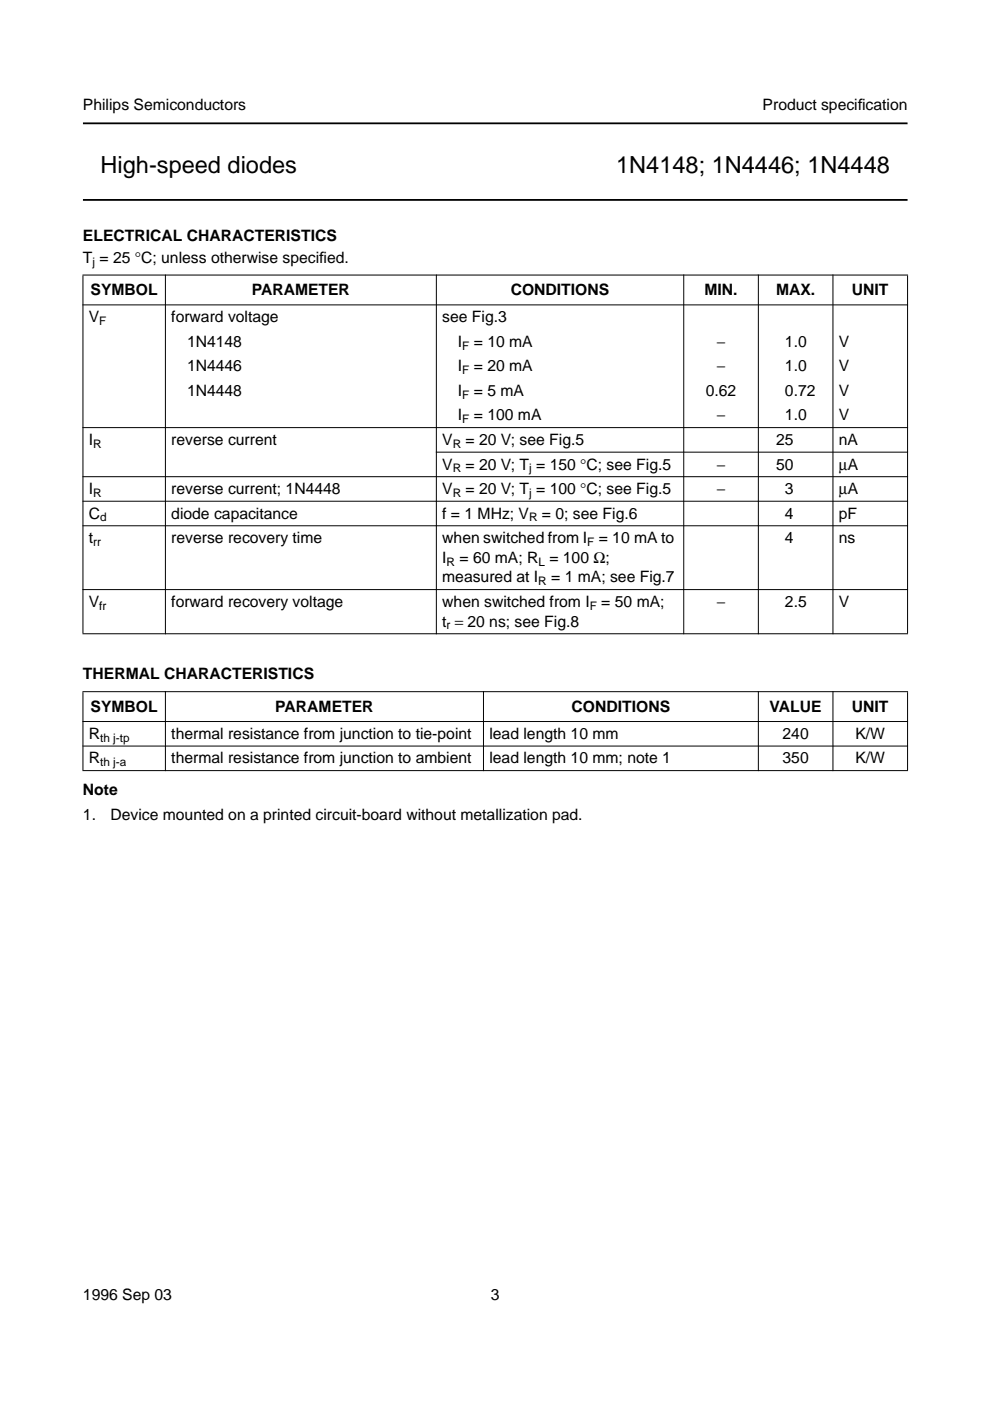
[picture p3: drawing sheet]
<svg xmlns="http://www.w3.org/2000/svg" width="210mm" height="297mm" viewBox="0 0 210 297" stroke-linecap="round" stroke-linejoin="round" font-family="sans-serif">
<defs><g id="words">
<g font-size="5">
<text x="21.3" y="36.6">High-speed diodes</text>
<text x="130.6" y="36.6">1N4148; 1N4446; 1N4448</text>
</g>
<g font-size="3.3">
<text x="17.6" y="23.4">Philips Semiconductors</text>
<text x="161.7" y="23.4">Product specif</text>
<text x="181.9" y="23.4">ication</text>
<text x="17.6" y="51.1">ELECTRICAL CHARACTERISTICS</text>
<text x="17.6" y="55.8">T = 25 °C; unless otherwise specif</text>
<text x="67.7" y="55.8">ied.</text>
<text x="19.2" y="62.6">SYMBOL</text>
<text x="53.4" y="62.6">PARAMETER</text>
<text x="108.3" y="62.6">CONDITIONS</text>
<text x="149.4" y="62.6">MIN.</text>
<text x="164.5" y="62.6">MAX.</text>
<text x="180.6" y="62.6">UNIT</text>
<text x="18.8" y="68.3">V</text>
<text x="36.3" y="68.3">forward voltage</text>
<text x="93.8" y="68.3">see Fig.3</text>
<text x="39.7" y="73.5">1N4148</text>
<text x="97.1" y="73.5">I</text>
<text x="100.5" y="73.5">= 10 mA</text>
<text x="152" y="73.5">−</text>
<text x="166.4" y="73.5">1.0</text>
<text x="177.9" y="73.5">V</text>
<text x="39.6" y="78.7">1N4446</text>
<text x="39.6" y="83.9">1N4448</text>
<text x="97.1" y="78.7">I</text>
<text x="97.1" y="83.9">I</text>
<text x="100.5" y="78.7">= 20 mA</text>
<text x="100.5" y="83.9">= 5 mA</text>
<text x="149.6" y="83.9">0.62</text>
<text x="152" y="78.7">−</text>
<text x="166.4" y="78.7">1.0</text>
<text x="166.4" y="83.9">0.72</text>
<text x="177.9" y="78.7">V</text>
<text x="177.9" y="83.9">V</text>
<text x="97.1" y="89.1">I</text>
<text x="100.5" y="89.1">= 100 mA</text>
<text x="152" y="89.1">−</text>
<text x="166.4" y="89.1">1.0</text>
<text x="177.9" y="89.1">V</text>
<text x="18.8" y="94.3">I</text>
<text x="36.3" y="94.3">reverse current</text>
<text x="93.8" y="94.3">V</text>
<text x="98.7" y="94.3">= 20 V; see Fig.5</text>
<text x="164.6" y="94.3">25</text>
<text x="177.9" y="94.3">nA</text>
<text x="93.8" y="99.5">V</text>
<text x="98.7" y="99.5">= 20 V; T = 150 °C; see Fig.5</text>
<text x="152" y="99.5">−</text>
<text x="164.6" y="99.5">50</text>
<text x="177.9" y="99.5">µA</text>
<text x="18.8" y="104.7">I</text>
<text x="36.3" y="104.7">reverse current; 1N4448</text>
<text x="93.8" y="104.7">V</text>
<text x="98.7" y="104.7">= 20 V; T = 100 °C; see Fig.5</text>
<text x="152" y="104.7">−</text>
<text x="166.4" y="104.7">3</text>
<text x="177.9" y="104.7">µA</text>
<text x="18.8" y="109.9">C</text>
<text x="36.3" y="110">diode capacitance</text>
<text x="93.8" y="110">f = 1 MHz; V</text>
<text x="114.9" y="110">= 0; see Fig.6</text>
<text x="166.4" y="110">4</text>
<text x="177.9" y="110">pF</text>
<text x="18.8" y="115.2">t</text>
<text x="36.3" y="115.2">reverse recovery time</text>
<text x="93.8" y="119.3">I</text>
<text x="93.8" y="115.2">when switched from I</text>
<text x="97.4" y="119.3">= 60 mA; R = 100 Ω;</text>
<text x="127" y="115.2">= 10 mA to</text>
<text x="166.4" y="115.2">4</text>
<text x="177.9" y="115.2">ns</text>
<text x="93.8" y="123.5">measured at I</text>
<text x="116.9" y="123.5">= 1 mA; see Fig.7</text>
<text x="18.8" y="128.7">V</text>
<text x="36.3" y="128.7">forward recovery voltage</text>
<text x="93.8" y="128.7">when switched from I</text>
<text x="127.5" y="128.7">= 50 mA;</text>
<text x="152" y="128.7">−</text>
<text x="166.4" y="128.7">2.5</text>
<text x="177.9" y="128.7">V</text>
<text x="93.8" y="132.8">t = 20 ns; see Fig.8</text>
<text x="17.6" y="143.9">THERMAL CHARACTERISTICS</text>
<text x="19.2" y="151">SYMBOL</text>
<text x="58.4" y="151">PARAMETER</text>
<text x="121.2" y="151">CONDITIONS</text>
<text x="163.2" y="151">VALUE</text>
<text x="180.6" y="151">UNIT</text>
<text x="18.8" y="156.7">R</text>
<text x="18.8" y="161.9">R</text>
<text x="36.3" y="156.7">thermal resistance from junction to tie-point</text>
<text x="36.3" y="161.9">thermal resistance from junction to ambient</text>
<text x="103.8" y="156.7">lead length 10 mm</text>
<text x="103.8" y="161.9">lead length 10 mm; note 1</text>
<text x="165.9" y="156.7">240</text>
<text x="165.9" y="161.9">350</text>
<text x="181.4" y="156.7">K/W</text>
<text x="181.4" y="161.9">K/W</text>
<text x="17.6" y="168.5">Note</text>
<text x="17.6" y="173.9">1.</text>
<text x="23.4" y="173.9">Device mounted on a printed circuit-board without metallization pad.</text>
<text x="17.6" y="275.6">1996 Sep 03</text>
<text x="104.1" y="275.6">3</text>
</g>
<g font-size="2.5">
<text x="19.6" y="56.4">j</text>
<text x="21.1" y="68.9">F</text>
<text x="98" y="74.1">F</text>
<text x="98" y="79.3">F</text>
<text x="98" y="84.5">F</text>
<text x="98" y="89.7">F</text>
<text x="19.8" y="94.9">R</text>
<text x="96" y="94.9">R</text>
<text x="96" y="100.1">R</text>
<text x="112.2" y="100.1">j</text>
<text x="19.8" y="105.3">R</text>
<text x="96" y="105.3">R</text>
<text x="112.2" y="105.3">j</text>
<text x="21.2" y="110.6">d</text>
<text x="112.2" y="110.6">R</text>
<text x="19.8" y="115.8">rr</text>
<text x="94.7" y="119.9">R</text>
<text x="114.2" y="119.9">L</text>
<text x="124.5" y="115.8">F</text>
<text x="114.1" y="124.1">R</text>
<text x="21.1" y="129.3">fr</text>
<text x="125" y="129.3">F</text>
<text x="94.7" y="133.4">r</text>
<text x="21.2" y="157.3">th j-tp</text>
<text x="21.2" y="162.5">th j-a</text>
</g>
</g></defs>
<path d="M17.6 26.2h174.8M17.6 42.4h174.8" fill="none" stroke="#000" stroke-width=".38"/>
<g fill="#000" stroke="#000" stroke-width=".21">
<path d="M17.5 58.3h175zM17.5 64.6h175zM17.5 90.7h175zM92.4 95.9h100.1zM17.5 101.1h175zM17.5 106.3h175zM17.5 111.5h175zM17.6 58.4v75.9zM35.1 58.2v76.3zM92.5 58.2v76.3zM145 58.2v76.3zM160.8 58.2v76.3z"/>
<path d="M176.6 58.2v76.3zM192.4 58.4v75.9zM17.5 125h175zM17.5 134.4h175zM17.5 146.7h175zM17.5 153h175zM17.5 158.2h175zM17.6 146.8v16.5zM35.1 146.5v17zM102.5 146.5v17zM160.8 146.5v17zM176.6 146.5v17z"/>
<path d="M192.4 146.8v16.5zM17.5 163.4h175z"/>
</g>
<use href="#words"/>
</svg>
